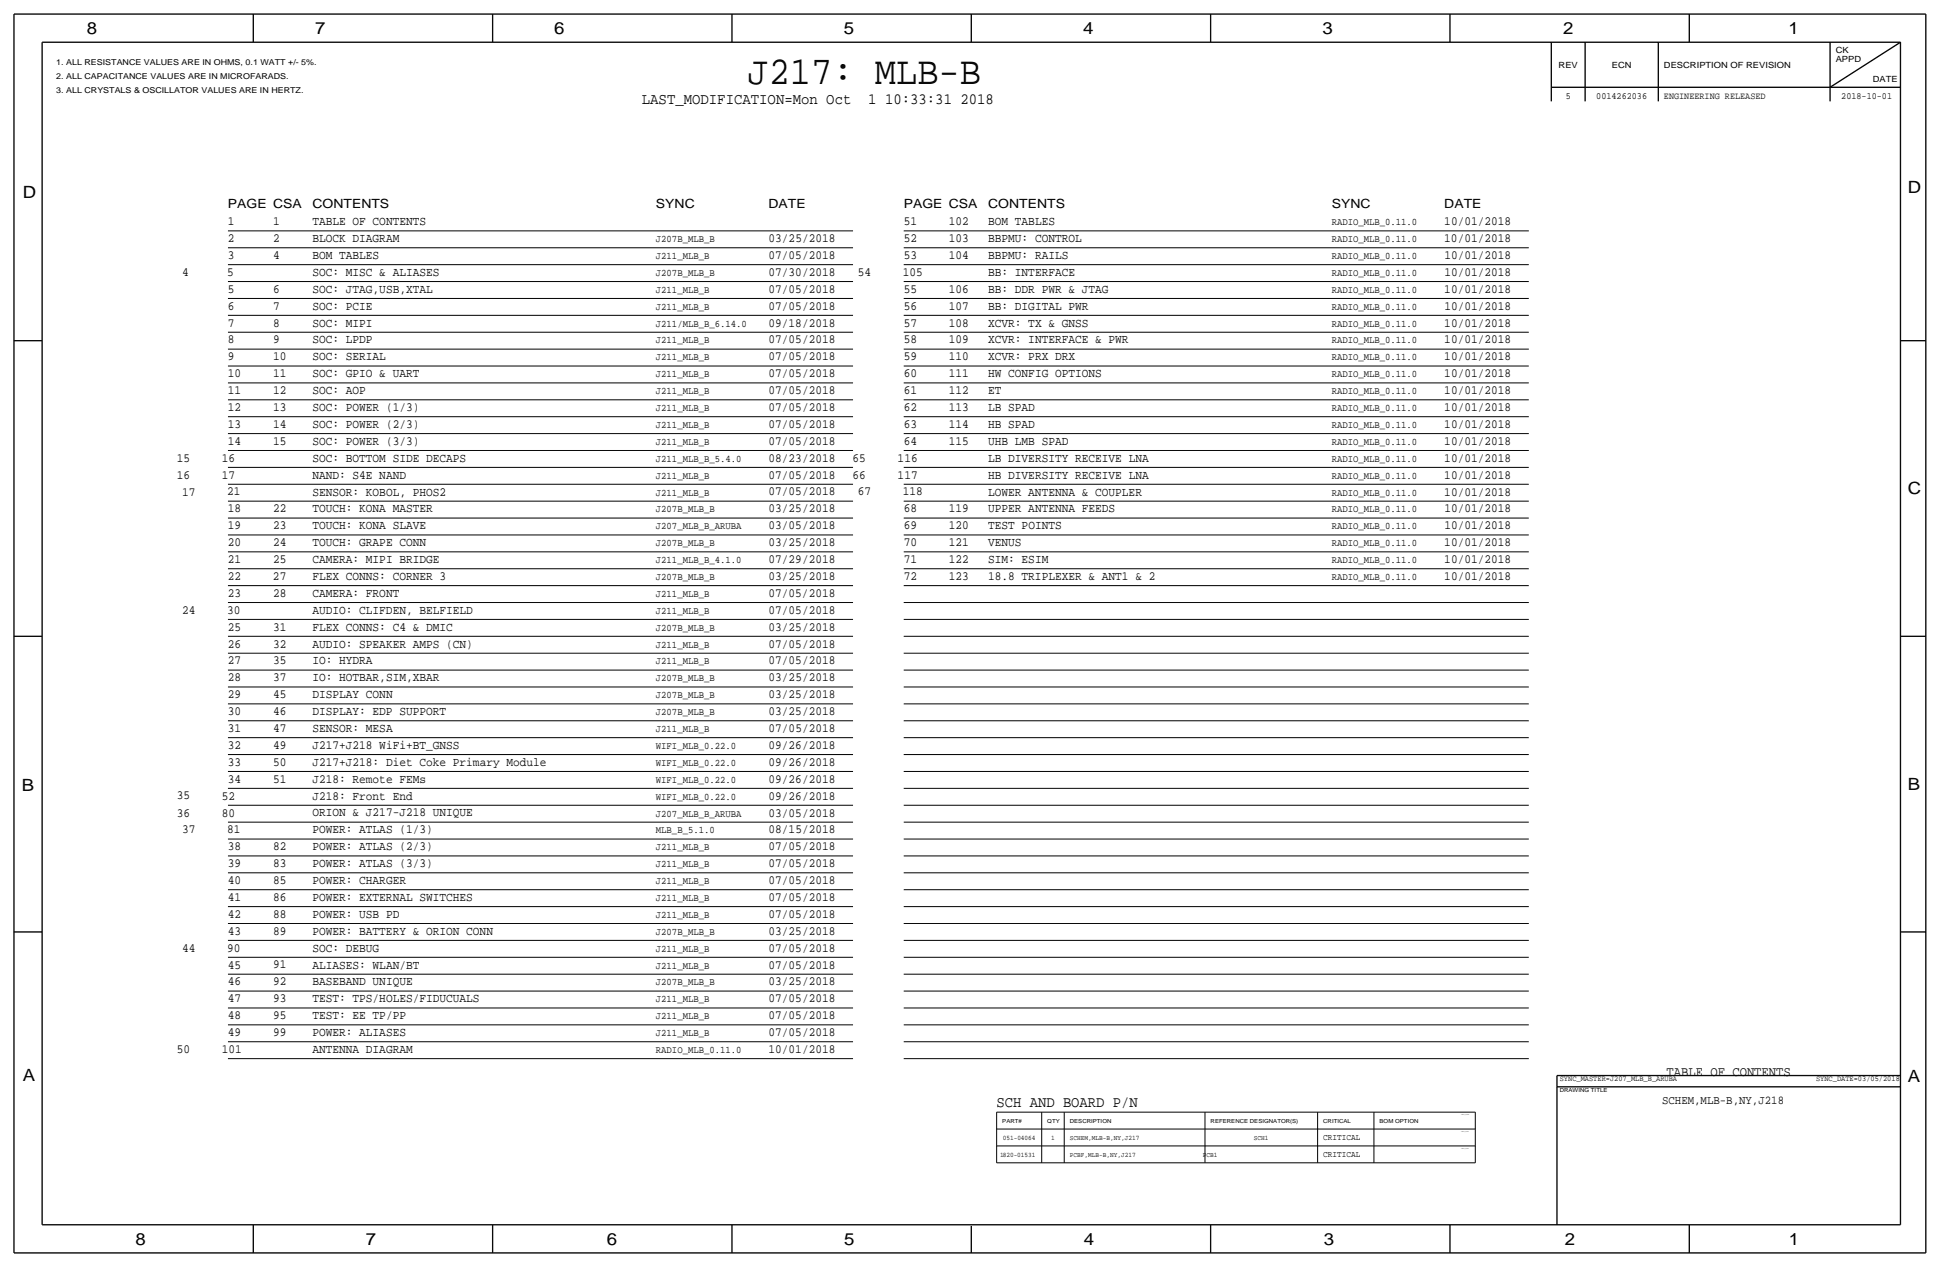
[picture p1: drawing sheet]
<svg xmlns="http://www.w3.org/2000/svg" width="875mm" height="572mm" viewBox="0 0 875 572" stroke-linecap="round" stroke-linejoin="round" font-family="sans-serif">
<defs><g id="words">
<text font-size="17.9" x="337" y="38">J217: MLB-B</text>
<g font-size="7.6">
<text x="39" y="15">8</text>
<text x="142" y="15">7</text>
<text x="250" y="15">6</text>
<text x="381" y="15">5</text>
<text x="489" y="15">4</text>
<text x="597" y="15">3</text>
<text x="705" y="15">2</text>
<text x="807" y="15">1</text>
<text x="10" y="89">D</text>
<text x="860" y="87">D</text>
<text x="860" y="223">C</text>
<text x="10" y="357">B</text>
<text x="860" y="356">B</text>
<text x="10" y="487">A</text>
<text x="860" y="488">A</text>
<text x="61" y="562">8</text>
<text x="165" y="562">7</text>
<text x="274" y="562">6</text>
<text x="381" y="562">5</text>
<text x="489" y="562">4</text>
<text x="597" y="562">3</text>
<text x="706" y="562">2</text>
<text x="807" y="562">1</text>
</g>
<g font-size="7.1">
<text x="290" y="47">LAST_MODIFICATION=Mon Oct</text>
<text x="392" y="47">1 10:33:31 2018</text>
</g>
<text font-size="7" x="450" y="499">SCH AND BOARD P/N</text>
<text font-size="6.2" x="752" y="485">TABLE OF CONTENTS</text>
<g font-size="5.7">
<text x="103" y="94">PAGE CSA</text>
<text x="141" y="94">CONTENTS</text>
<text x="296" y="94">SYNC</text>
<text x="347" y="94">DATE</text>
<text x="408" y="94">PAGE CSA</text>
<text x="446" y="94">CONTENTS</text>
<text x="601" y="94">SYNC</text>
<text x="651" y="94">DATE</text>
</g>
<g font-size="5.6">
<text x="103" y="102">1</text>
<text x="123" y="102">1</text>
<text x="141" y="102">TABLE OF CONTENTS</text>
<text x="408" y="102">51</text>
<text x="428" y="102">102</text>
<text x="446" y="102">BOM TABLES</text>
<text x="651" y="102">10/01/2018</text>
<text x="103" y="109">2</text>
<text x="123" y="109">2</text>
<text x="141" y="109">BLOCK DIAGRAM</text>
<text x="347" y="109">03/25/2018</text>
<text x="408" y="109">52</text>
<text x="428" y="109">103</text>
<text x="446" y="109">BBPMU: CONTROL</text>
<text x="651" y="109">10/01/2018</text>
<text x="103" y="117">3</text>
<text x="123" y="117">4</text>
<text x="141" y="117">BOM TABLES</text>
<text x="347" y="117">07/05/2018</text>
<text x="408" y="117">53</text>
<text x="428" y="117">104</text>
<text x="446" y="117">BBPMU: RAILS</text>
<text x="651" y="117">10/01/2018</text>
<text x="82" y="124">4</text>
<text x="102" y="124">5</text>
<text x="141" y="124">SOC: MISC &amp; ALIASES</text>
<text x="347" y="124">07/30/2018</text>
<text x="387" y="124">54</text>
<text x="407" y="124">105</text>
<text x="446" y="124">BB: INTERFACE</text>
<text x="651" y="124">10/01/2018</text>
<text x="103" y="132">5</text>
<text x="123" y="132">6</text>
<text x="141" y="132">SOC: JTAG,USB,XTAL</text>
<text x="347" y="132">07/05/2018</text>
<text x="408" y="132">55</text>
<text x="428" y="132">106</text>
<text x="446" y="132">BB: DDR PWR &amp; JTAG</text>
<text x="651" y="132">10/01/2018</text>
<text x="103" y="140">6</text>
<text x="123" y="140">7</text>
<text x="141" y="140">SOC: PCIE</text>
<text x="347" y="140">07/05/2018</text>
<text x="408" y="140">56</text>
<text x="428" y="140">107</text>
<text x="446" y="140">BB: DIGITAL PWR</text>
<text x="651" y="140">10/01/2018</text>
<text x="103" y="147">7</text>
<text x="123" y="147">8</text>
<text x="141" y="147">SOC: MIPI</text>
<text x="347" y="147">09/18/2018</text>
<text x="408" y="147">57</text>
<text x="428" y="147">108</text>
<text x="446" y="147">XCVR: TX &amp; GNSS</text>
<text x="651" y="147">10/01/2018</text>
<text x="103" y="155">8</text>
<text x="123" y="155">9</text>
<text x="141" y="155">SOC: LPDP</text>
<text x="347" y="155">07/05/2018</text>
<text x="408" y="155">58</text>
<text x="428" y="155">109</text>
<text x="446" y="155">XCVR: INTERFACE &amp; PWR</text>
<text x="651" y="155">10/01/2018</text>
<text x="103" y="163">9</text>
<text x="123" y="163">10</text>
<text x="141" y="163">SOC: SERIAL</text>
<text x="347" y="163">07/05/2018</text>
<text x="408" y="163">59</text>
<text x="428" y="163">110</text>
<text x="446" y="163">XCVR: PRX DRX</text>
<text x="651" y="163">10/01/2018</text>
<text x="103" y="170">10</text>
<text x="123" y="170">11</text>
<text x="141" y="170">SOC: GPIO &amp; UART</text>
<text x="347" y="170">07/05/2018</text>
<text x="408" y="170">60</text>
<text x="428" y="170">111</text>
<text x="446" y="170">HW CONFIG OPTIONS</text>
<text x="651" y="170">10/01/2018</text>
<text x="103" y="178">11</text>
<text x="123" y="178">12</text>
<text x="141" y="178">SOC: AOP</text>
<text x="347" y="178">07/05/2018</text>
<text x="408" y="178">61</text>
<text x="428" y="178">112</text>
<text x="446" y="178">ET</text>
<text x="651" y="178">10/01/2018</text>
<text x="103" y="185">12</text>
<text x="123" y="185">13</text>
<text x="141" y="185">SOC: POWER (1/3)</text>
<text x="347" y="185">07/05/2018</text>
<text x="408" y="185">62</text>
<text x="428" y="185">113</text>
<text x="446" y="185">LB SPAD</text>
<text x="651" y="185">10/01/2018</text>
<text x="103" y="193">13</text>
<text x="123" y="193">14</text>
<text x="141" y="193">SOC: POWER (2/3)</text>
<text x="347" y="193">07/05/2018</text>
<text x="408" y="193">63</text>
<text x="428" y="193">114</text>
<text x="446" y="193">HB SPAD</text>
<text x="651" y="193">10/01/2018</text>
<text x="103" y="201">14</text>
<text x="123" y="201">15</text>
<text x="141" y="201">SOC: POWER (3/3)</text>
<text x="347" y="201">07/05/2018</text>
<text x="408" y="201">64</text>
<text x="428" y="201">115</text>
<text x="446" y="201">UHB LMB SPAD</text>
<text x="651" y="201">10/01/2018</text>
<text x="80" y="208">15</text>
<text x="100" y="208">16</text>
<text x="141" y="208">SOC: BOTTOM SIDE DECAPS</text>
<text x="347" y="208">08/23/2018</text>
<text x="385" y="208">65</text>
<text x="405" y="208">116</text>
<text x="446" y="208">LB DIVERSITY RECEIVE LNA</text>
<text x="651" y="208">10/01/2018</text>
<text x="80" y="216">16</text>
<text x="100" y="216">17</text>
<text x="141" y="216">NAND: S4E NAND</text>
<text x="347" y="216">07/05/2018</text>
<text x="385" y="216">66</text>
<text x="405" y="216">117</text>
<text x="446" y="216">HB DIVERSITY RECEIVE LNA</text>
<text x="651" y="216">10/01/2018</text>
<text x="82" y="224">17</text>
<text x="102" y="223">21</text>
<text x="141" y="224">SENSOR: KOBOL, PHOS2</text>
<text x="347" y="223">07/05/2018</text>
<text x="387" y="223">67</text>
<text x="407" y="223">118</text>
<text x="446" y="224">LOWER ANTENNA &amp; COUPLER</text>
<text x="651" y="224">10/01/2018</text>
<text x="103" y="231">18</text>
<text x="123" y="231">22</text>
<text x="141" y="231">TOUCH: KONA MASTER</text>
<text x="347" y="231">03/25/2018</text>
<text x="408" y="231">68</text>
<text x="428" y="231">119</text>
<text x="446" y="231">UPPER ANTENNA FEEDS</text>
<text x="651" y="231">10/01/2018</text>
<text x="103" y="239">19</text>
<text x="123" y="239">23</text>
<text x="141" y="239">TOUCH: KONA SLAVE</text>
<text x="347" y="239">03/05/2018</text>
<text x="408" y="239">69</text>
<text x="428" y="239">120</text>
<text x="446" y="239">TEST POINTS</text>
<text x="651" y="239">10/01/2018</text>
<text x="103" y="246">20</text>
<text x="123" y="246">24</text>
<text x="141" y="246">TOUCH: GRAPE CONN</text>
<text x="347" y="246">03/25/2018</text>
<text x="408" y="246">70</text>
<text x="428" y="246">121</text>
<text x="446" y="246">VENUS</text>
<text x="651" y="246">10/01/2018</text>
<text x="103" y="254">21</text>
<text x="123" y="254">25</text>
<text x="141" y="254">CAMERA: MIPI BRIDGE</text>
<text x="347" y="254">07/29/2018</text>
<text x="408" y="254">71</text>
<text x="428" y="254">122</text>
<text x="446" y="254">SIM: ESIM</text>
<text x="651" y="254">10/01/2018</text>
<text x="103" y="262">22</text>
<text x="123" y="262">27</text>
<text x="141" y="262">FLEX CONNS: CORNER 3</text>
<text x="347" y="262">03/25/2018</text>
<text x="408" y="262">72</text>
<text x="428" y="262">123</text>
<text x="446" y="262">18.8 TRIPLEXER &amp; ANT1 &amp; 2</text>
<text x="651" y="262">10/01/2018</text>
<text x="103" y="269">23</text>
<text x="123" y="269">28</text>
<text x="141" y="269">CAMERA: FRONT</text>
<text x="347" y="269">07/05/2018</text>
<text x="82" y="277">24</text>
<text x="102" y="277">30</text>
<text x="141" y="277">AUDIO: CLIFDEN, BELFIELD</text>
<text x="347" y="277">07/05/2018</text>
<text x="103" y="284">25</text>
<text x="123" y="284">31</text>
<text x="141" y="284">FLEX CONNS: C4 &amp; DMIC</text>
<text x="347" y="284">03/25/2018</text>
<text x="103" y="292">26</text>
<text x="123" y="292">32</text>
<text x="141" y="292">AUDIO: SPEAKER AMPS (CN)</text>
<text x="347" y="292">07/05/2018</text>
<text x="103" y="300">27</text>
<text x="123" y="300">35</text>
<text x="141" y="300">IO: HYDRA</text>
<text x="347" y="300">07/05/2018</text>
<text x="103" y="307">28</text>
<text x="123" y="307">37</text>
<text x="141" y="307">IO: HOTBAR,SIM,XBAR</text>
<text x="347" y="307">03/25/2018</text>
<text x="103" y="315">29</text>
<text x="123" y="315">45</text>
<text x="141" y="315">DISPLAY CONN</text>
<text x="347" y="315">03/25/2018</text>
<text x="103" y="323">30</text>
<text x="123" y="323">46</text>
<text x="141" y="323">DISPLAY: EDP SUPPORT</text>
<text x="347" y="323">03/25/2018</text>
<text x="103" y="330">31</text>
<text x="123" y="330">47</text>
<text x="141" y="330">SENSOR: MESA</text>
<text x="347" y="330">07/05/2018</text>
<text x="103" y="338">32</text>
<text x="123" y="338">49</text>
<text x="141" y="338">J217+J218 WiFi+BT_GNSS</text>
<text x="347" y="338">09/26/2018</text>
<text x="103" y="345">33</text>
<text x="123" y="345">50</text>
<text x="141" y="345">J217+J218: Diet Coke Primary Module</text>
<text x="347" y="345">09/26/2018</text>
<text x="103" y="353">34</text>
<text x="123" y="353">51</text>
<text x="141" y="353">J218: Remote FEMs</text>
<text x="347" y="353">09/26/2018</text>
<text x="80" y="361">35</text>
<text x="100" y="361">52</text>
<text x="141" y="361">J218: Front End</text>
<text x="347" y="361">09/26/2018</text>
<text x="80" y="368">36</text>
<text x="100" y="368">80</text>
<text x="141" y="368">ORION &amp; J217-J218 UNIQUE</text>
<text x="347" y="368">03/05/2018</text>
<text x="82" y="376">37</text>
<text x="102" y="376">81</text>
<text x="141" y="376">POWER: ATLAS (1/3)</text>
<text x="347" y="376">08/15/2018</text>
<text x="103" y="384">38</text>
<text x="123" y="384">82</text>
<text x="141" y="384">POWER: ATLAS (2/3)</text>
<text x="347" y="383">07/05/2018</text>
<text x="103" y="391">39</text>
<text x="123" y="391">83</text>
<text x="141" y="391">POWER: ATLAS (3/3)</text>
<text x="347" y="391">07/05/2018</text>
<text x="103" y="399">40</text>
<text x="123" y="399">85</text>
<text x="141" y="399">POWER: CHARGER</text>
<text x="347" y="399">07/05/2018</text>
<text x="103" y="406">41</text>
<text x="123" y="406">86</text>
<text x="141" y="406">POWER: EXTERNAL SWITCHES</text>
<text x="347" y="406">07/05/2018</text>
<text x="103" y="414">42</text>
<text x="123" y="414">88</text>
<text x="141" y="414">POWER: USB PD</text>
<text x="347" y="414">07/05/2018</text>
<text x="103" y="422">43</text>
<text x="123" y="422">89</text>
<text x="141" y="422">POWER: BATTERY &amp; ORION CONN</text>
<text x="347" y="422">03/25/2018</text>
<text x="82" y="429">44</text>
<text x="102" y="429">90</text>
<text x="141" y="429">SOC: DEBUG</text>
<text x="347" y="429">07/05/2018</text>
<text x="103" y="437">45</text>
<text x="123" y="437">91</text>
<text x="141" y="437">ALIASES: WLAN/BT</text>
<text x="347" y="437">07/05/2018</text>
<text x="103" y="444">46</text>
<text x="123" y="444">92</text>
<text x="141" y="444">BASEBAND UNIQUE</text>
<text x="347" y="444">03/25/2018</text>
<text x="103" y="452">47</text>
<text x="123" y="452">93</text>
<text x="141" y="452">TEST: TPS/HOLES/FIDUCUALS</text>
<text x="347" y="452">07/05/2018</text>
<text x="103" y="460">48</text>
<text x="123" y="460">95</text>
<text x="141" y="460">TEST: EE TP/PP</text>
<text x="347" y="460">07/05/2018</text>
<text x="103" y="467">49</text>
<text x="123" y="467">99</text>
<text x="141" y="467">POWER: ALIASES</text>
<text x="347" y="467">07/05/2018</text>
<text x="80" y="475">50</text>
<text x="100" y="475">101</text>
<text x="141" y="475">ANTENNA DIAGRAM</text>
<text x="347" y="475">10/01/2018</text>
</g>
<text font-size="5.4" x="750" y="498">SCHEM,MLB-B,NY,J218</text>
<g font-size="4.5">
<text x="601" y="102">RADIO_MLB_0.11.0</text>
<text x="296" y="109">J207B_MLB_B</text>
<text x="601" y="109">RADIO_MLB_0.11.0</text>
<text x="296" y="117">J211_MLB_B</text>
<text x="601" y="117">RADIO_MLB_0.11.0</text>
<text x="296" y="124">J207B_MLB_B</text>
<text x="601" y="124">RADIO_MLB_0.11.0</text>
<text x="296" y="132">J211_MLB_B</text>
<text x="601" y="132">RADIO_MLB_0.11.0</text>
<text x="296" y="140">J211_MLB_B</text>
<text x="601" y="140">RADIO_MLB_0.11.0</text>
<text x="296" y="147">J211/MLB_B_6.14.0</text>
<text x="601" y="147">RADIO_MLB_0.11.0</text>
<text x="296" y="155">J211_MLB_B</text>
<text x="601" y="155">RADIO_MLB_0.11.0</text>
<text x="296" y="163">J211_MLB_B</text>
<text x="601" y="163">RADIO_MLB_0.11.0</text>
<text x="296" y="170">J211_MLB_B</text>
<text x="601" y="170">RADIO_MLB_0.11.0</text>
<text x="296" y="178">J211_MLB_B</text>
<text x="601" y="178">RADIO_MLB_0.11.0</text>
<text x="296" y="185">J211_MLB_B</text>
<text x="601" y="185">RADIO_MLB_0.11.0</text>
<text x="296" y="193">J211_MLB_B</text>
<text x="601" y="193">RADIO_MLB_0.11.0</text>
<text x="296" y="201">J211_MLB_B</text>
<text x="601" y="201">RADIO_MLB_0.11.0</text>
<text x="296" y="208">J211_MLB_B_5.4.0</text>
<text x="601" y="208">RADIO_MLB_0.11.0</text>
<text x="296" y="216">J211_MLB_B</text>
<text x="601" y="216">RADIO_MLB_0.11.0</text>
<text x="296" y="224">J211_MLB_B</text>
<text x="601" y="224">RADIO_MLB_0.11.0</text>
<text x="296" y="231">J207B_MLB_B</text>
<text x="601" y="231">RADIO_MLB_0.11.0</text>
<text x="296" y="239">J207_MLB_B_ARUBA</text>
<text x="601" y="239">RADIO_MLB_0.11.0</text>
<text x="296" y="246">J207B_MLB_B</text>
<text x="601" y="246">RADIO_MLB_0.11.0</text>
<text x="296" y="254">J211_MLB_B_4.1.0</text>
<text x="601" y="254">RADIO_MLB_0.11.0</text>
<text x="296" y="262">J207B_MLB_B</text>
<text x="601" y="262">RADIO_MLB_0.11.0</text>
<text x="296" y="269">J211_MLB_B</text>
<text x="296" y="277">J211_MLB_B</text>
<text x="296" y="284">J207B_MLB_B</text>
<text x="296" y="292">J211_MLB_B</text>
<text x="296" y="300">J211_MLB_B</text>
<text x="296" y="307">J207B_MLB_B</text>
<text x="296" y="315">J207B_MLB_B</text>
<text x="296" y="323">J207B_MLB_B</text>
<text x="296" y="330">J211_MLB_B</text>
<text x="296" y="338">WIFI_MLB_0.22.0</text>
<text x="296" y="345">WIFI_MLB_0.22.0</text>
<text x="296" y="353">WIFI_MLB_0.22.0</text>
<text x="296" y="361">WIFI_MLB_0.22.0</text>
<text x="296" y="368">J207_MLB_B_ARUBA</text>
<text x="296" y="376">MLB_B_5.1.0</text>
<text x="296" y="384">J211_MLB_B</text>
<text x="296" y="391">J211_MLB_B</text>
<text x="296" y="399">J211_MLB_B</text>
<text x="296" y="406">J211_MLB_B</text>
<text x="296" y="414">J211_MLB_B</text>
<text x="296" y="422">J207B_MLB_B</text>
<text x="296" y="429">J211_MLB_B</text>
<text x="296" y="437">J211_MLB_B</text>
<text x="296" y="444">J207B_MLB_B</text>
<text x="296" y="452">J211_MLB_B</text>
<text x="296" y="460">J211_MLB_B</text>
<text x="296" y="467">J211_MLB_B</text>
<text x="296" y="475">RADIO_MLB_0.11.0</text>
</g>
<g font-size="4.3">
<text x="706" y="44">5</text>
<text x="720" y="44">0014262036</text>
<text x="751" y="44">ENGINEERING RELEASED</text>
<text x="830" y="44">2018-10-01</text>
</g>
<g font-size="3.9">
<text x="597" y="514">CRITICAL</text>
<text x="597" y="522">CRITICAL</text>
</g>
<g font-size="3.8">
<text x="828" y="24">CK</text>
<text x="828" y="28">APPD</text>
<text x="703" y="30">REV</text>
<text x="727" y="30">ECN</text>
<text x="751" y="30">DESCRIPTION OF REVISION</text>
<text x="845" y="37">DATE</text>
</g>
<g font-size="3.7">
<text x="25" y="29">1. ALL RESISTANCE VALUES ARE IN OHMS, 0.1 WATT +/- 5%.</text>
<text x="25" y="36">2. ALL CAPACITANCE VALUES ARE IN MICROFARADS.</text>
<text x="25" y="42">3. ALL CRYSTALS &amp; OSCILLATOR VALUES ARE IN HERTZ.</text>
</g>
<g font-size="3.5">
<text x="704" y="488">SYNC_MASTER=J207_MLB_B_ARUBA</text>
<text x="819" y="488">SYNC_DATE=03/05/2018</text>
</g>
<g font-size="3.1">
<text x="452" y="514">051-04064</text>
<text x="474" y="514">1</text>
<text x="483" y="514">SCHEM,MLB-B,NY,J217</text>
<text x="566" y="514">SCH1</text>
<text x="451" y="522">1820-01531</text>
<text x="483" y="522">PCBF,MLB-B,NY,J217</text>
<text x="543" y="522">PCB1</text>
</g>
<g font-size="2.5">
<text x="704" y="493">DRAWING TITLE</text>
<text x="452" y="507">PART#</text>
<text x="472" y="507">QTY</text>
<text x="483" y="507">DESCRIPTION</text>
<text x="546" y="507">REFERENCE DESIGNATOR(S)</text>
<text x="597" y="507">CRITICAL</text>
<text x="622" y="507">BOM OPTION</text>
</g>
<g font-size=".4">
<text x="659" y="503">TABLE_5_HEAD</text>
<text x="659" y="511">TABLE_5_ITEM</text>
<text x="659" y="518">TABLE_5_ITEM</text>
</g>
</g></defs>
<g fill="none" stroke="#000" stroke-width=".6" stroke-linecap="butt">
<path d="M6 6v559zM6 6h863zM19 19v533zM19 19h838zM114 6v13zM222 6v13zM330 6v13zM438 6v13zM546 6v13zM654 6v13zM700 19v27zM715 19v27z"/>
<path d="M748 19v27zM762 6v13zM825 19v27zM857 19v533zM869 6v559zM700 39h157zM825 39l32-20zM6 154h13zM857 154h12zM6 287h13zM857 287h12zM6 420h13z"/>
<path d="M857 420h12zM702 485v5zM702 485h155zM702 490v62zM702 490h155zM19 552h838zM114 552v13zM222 552v13zM330 552v13zM438 553v12zM546 552v13zM654 552v13z"/>
<path d="M762 552v13zM6 565h863z"/>
</g>
<g fill="none" stroke="#000" stroke-width=".45">
<path d="M103 119h282zM103 112h282zM103 104h282zM408 119h282zM408 112h282zM408 104h282zM103 135h282zM103 127h282zM408 135h282zM408 127h282zM103 157h282zM103 150h282z"/>
<path d="M103 142h282zM408 157h282zM408 150h282zM408 142h282zM103 173h282zM103 165h282zM408 173h282zM408 165h282zM103 196h282zM103 188h282zM103 180h282zM408 196h282z"/>
<path d="M408 188h282zM408 180h282zM103 218h282zM103 211h282zM103 203h282zM408 218h282zM408 211h282zM408 203h282zM103 234h282zM103 226h282zM408 234h282zM408 226h282z"/>
<path d="M103 257h282zM103 249h282zM103 241h282zM408 257h282zM408 249h282zM408 241h282zM103 279h282zM103 272h282zM103 264h282zM408 279h282zM408 272h282zM408 264h282z"/>
<path d="M103 295h282zM103 287h282zM408 295h282zM408 287h282zM103 318h282zM103 310h282zM103 302h282zM408 318h282zM408 310h282zM408 302h282zM103 333h282zM103 325h282z"/>
<path d="M408 333h282zM408 325h282zM103 356h282zM103 348h282zM103 340h282zM408 356h282zM408 348h282zM408 340h282zM103 378h282zM103 371h282zM103 363h282zM408 378h282z"/>
<path d="M408 371h282zM408 363h282zM103 394h282zM103 386h282zM408 394h282zM408 386h282zM103 417h282zM103 409h282zM103 401h282zM408 417h282zM408 409h282zM408 401h282z"/>
<path d="M103 439h282zM103 432h282zM103 424h282zM408 439h282zM408 432h282zM408 424h282zM103 455h282zM103 447h282zM408 455h282zM408 447h282zM103 478h282zM103 470h282z"/>
<path d="M103 462h282zM408 478h282zM408 470h282zM408 462h282zM450 502v7zM450 509h215zM450 502h215zM450 509v8zM450 517h215zM450 517v8zM470 502v7zM470 509v8z"/>
<path d="M470 517v8zM480 502v7zM480 509v8zM480 517v8zM544 502v7zM544 509v8zM544 517v8zM594 502v7zM594 509v8zM594 517v8zM620 502v7zM620 509v8z"/>
<path d="M620 517v8zM665 502v7zM665 509v8zM665 517v8zM450 525h215z"/>
</g>
<use href="#words"/>
</svg>
